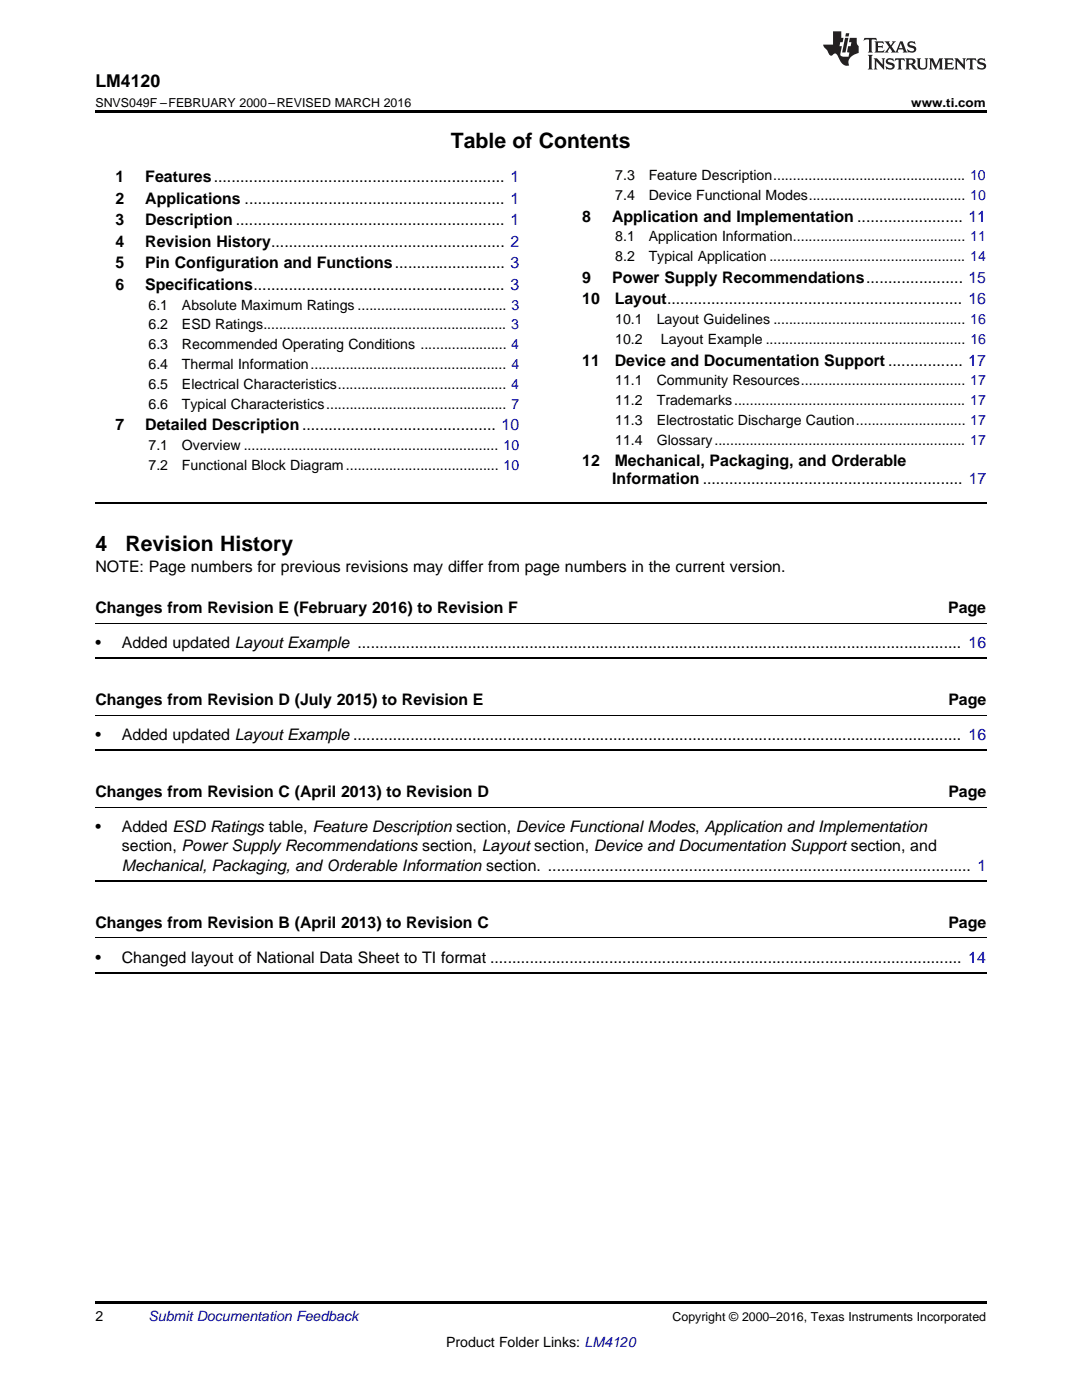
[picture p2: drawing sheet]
<svg xmlns="http://www.w3.org/2000/svg" width="216mm" height="279mm" viewBox="0 0 216 279" stroke-linecap="round" stroke-linejoin="round" font-family="sans-serif">
<defs><g id="words">
<g font-size="4.2">
<text x="90" y="29.6">Table of Contents</text>
<text x="19" y="109.9">4</text>
<text x="25" y="109.9">Revision History</text>
</g>
<text font-size="3.5" x="19" y="17.3">LM4120</text>
<g font-size="3.2">
<text x="23" y="36.3">1</text>
<text x="23" y="40.6">2</text>
<text x="29" y="36.3">Features.................................................................. 1</text>
<text x="29" y="40.6">Applications ........................................................... 1</text>
<text x="23" y="44.9">3</text>
<text x="29" y="44.9">Description ............................................................. 1</text>
<text x="116.2" y="44.2">8</text>
<text x="122.1" y="44.2">Application and Implementation ........................ 11</text>
<text x="23" y="49.2">4</text>
<text x="23" y="53.6">5</text>
<text x="29" y="49.2">Revision History..................................................... 2</text>
<text x="29" y="53.6">Pin Configuration and Functions......................... 3</text>
<text x="23" y="57.9">6</text>
<text x="29" y="57.9">Specifications......................................................... 3</text>
<text x="116.2" y="56.4">9</text>
<text x="122.1" y="56.4">Power Supply Recommendations...................... 15</text>
<text x="116.2" y="60.7">10</text>
<text x="122.7" y="60.7">Layout................................................................... 16</text>
<text x="116.2" y="73">11</text>
<text x="122.7" y="73">Device and Documentation Support ................. 17</text>
<text x="23" y="85.9">7</text>
<text x="29" y="85.9">Detailed Description............................................ 10</text>
<text x="116.2" y="93.1">12</text>
<text x="122.7" y="93.1">Mechanical, Packaging, and Orderable</text>
<text x="122.2" y="96.6">Information ........................................................... 17</text>
<text x="19" y="114.2">NOTE: Page numbers for previous revisions may differ from page numbers in the current version.</text>
<text x="19" y="122.3">Changes from Revision E (February 2016) to Revision F</text>
<text x="189.2" y="122.3">Page</text>
<text x="19" y="129.4">•</text>
<text x="24.3" y="129.4">Added updated Layout Example ......................................................................................................................................... 16</text>
<text x="19" y="140.7">Changes from Revision D (July 2015) to Revision E</text>
<text x="189.2" y="140.7">Page</text>
<text x="19" y="147.7">•</text>
<text x="24.3" y="147.7">Added updated Layout Example .......................................................................................................................................... 16</text>
<text x="19" y="159">Changes from Revision C (April 2013) to Revision D</text>
<text x="189.2" y="159">Page</text>
<text x="19" y="166.1">•</text>
<text x="24.3" y="166.1">Added ESD Ratings table, Feature Description section, Device Functional Modes, Application and Implementation</text>
<text x="24.3" y="169.9">section, Power Supply Recommendations section, Layout section, Device and Documentation Support section, and</text>
<text x="24.3" y="173.8">Mechanical, Packaging, and Orderable Information section. ................................................................................................ 1</text>
<text x="19" y="185.1">Changes from Revision B (April 2013) to Revision C</text>
<text x="189.2" y="185.1">Page</text>
<text x="19" y="192.2">•</text>
<text x="24.3" y="192.2">Changed layout of National Data Sheet to TI format ........................................................................................................... 14</text>
</g>
<g font-size="2.8">
<text x="122.8" y="36">7.3</text>
<text x="129.4" y="36">Feature Description................................................. 10</text>
<text x="122.8" y="39.9">7.4</text>
<text x="129.4" y="39.9">Device Functional Modes........................................ 10</text>
<text x="122.8" y="48.2">8.1</text>
<text x="122.8" y="52.1">8.2</text>
<text x="129.4" y="48.2">Application Information............................................ 11</text>
<text x="129.4" y="52.1">Typical Application .................................................. 14</text>
<text x="29.6" y="61.8">6.1</text>
<text x="29.6" y="65.8">6.2</text>
<text x="36.3" y="61.8">Absolute Maximum Ratings ...................................... 3</text>
<text x="36.3" y="65.8">ESD Ratings.............................................................. 3</text>
<text x="122.8" y="64.7">10.1</text>
<text x="131" y="64.7">Layout Guidelines ................................................. 16</text>
<text x="29.6" y="69.7">6.3</text>
<text x="36.3" y="69.7">Recommended Operating Conditions ...................... 4</text>
<text x="122.8" y="68.7">10.2</text>
<text x="131.9" y="68.7">Layout Example ................................................... 16</text>
<text x="29.6" y="73.7">6.4</text>
<text x="29.6" y="77.6">6.5</text>
<text x="36.3" y="73.7">Thermal Information.................................................. 4</text>
<text x="36.3" y="77.6">Electrical Characteristics........................................... 4</text>
<text x="122.8" y="76.9">11.1</text>
<text x="131" y="76.9">Community Resources.......................................... 17</text>
<text x="29.6" y="81.6">6.6</text>
<text x="36.3" y="81.6">Typical Characteristics.............................................. 7</text>
<text x="122.8" y="80.9">11.2</text>
<text x="131" y="80.9">Trademarks........................................................... 17</text>
<text x="29.6" y="89.8">7.1</text>
<text x="36.3" y="89.8">Overview ................................................................. 10</text>
<text x="122.8" y="84.8">11.3</text>
<text x="122.8" y="88.8">11.4</text>
<text x="131" y="84.8">Electrostatic Discharge Caution............................ 17</text>
<text x="131" y="88.8">Glossary................................................................ 17</text>
<text x="29.6" y="93.8">7.2</text>
<text x="36.3" y="93.8">Functional Block Diagram....................................... 10</text>
<text x="19" y="263.6">2</text>
<text x="89" y="268.9">Product Folder Links: LM4120</text>
</g>
<text font-size="2.8" fill="#0000c8" x="29.6" y="263.6">Submit Documentation Feedback</text>
<g font-size="2.5">
<text x="19" y="21.4">SNVS049F –FEBRUARY 2000–REVISED MARCH 2016</text>
<text x="181.8" y="21.4">www.ti.com</text>
<text x="134.2" y="263.6">Copyright © 2000–2016, Texas Instruments Incorporated</text>
</g>
</g></defs>
<path d="M19 22h177.8v.5h-177.8zM19 259.7h177.8v.5h-177.8z" fill="#000"/>
<path d="M19 100.3h177.8M19 131.3h177.8M19 149.6h177.8M19 175.8h177.8M19 194.1h177.8" fill="none" stroke="#000" stroke-width=".35"/>
<path d="M19 124.4h177.8M19 142.7h177.8M19 161.1h177.8M19 187.2h177.8" fill="none" stroke="#000" stroke-width=".2"/>
<g fill="#231f20">
<path d="M172.5 7.6l-.1 .5 .4-.2h.6v.1v2.1l-.2 .4h.9l-.2-.4v-2.1l.1-.1h.5l.5 .2-.2-.5zM174.5 8.3l.2 .3v1.5l-.2 .4h1.8l.2-.6a1.04 1.04 0 0 1-1.3 .2v-.7h.6l.3 .2v-.6l-.3 .2h-.6v-.6l.8-.1 .4 .3-.2-.5zM176.5 8.3l.9 1.1-.9 1.1h.8l-.2-.2 .4-.7 .5 .7-.2 .2h1.5l-.2-.2 .2-.4h.9l.1 .4-.2 .2h1l-.3-.3-.7-1.9h-.5l-.9 2-.8-1 .9-1h-.8l.1 .3-.4 .5-.3-.6 .1-.2zM179.7 8.6l.4 1h-.7zM181.3 8.4a.63 .63 0 0 0-.2 .7 .63 .63 0 0 0 .6 .4l.6 .2 .1 .2a.75 .75 0 0 1-.7 .4 .75 .75 0 0 1-.6-.5l.1 .7 .1-.1a1.11 1.11 0 0 0 1.5-.6 1.13 1.13 0 0 0-1.2-.8l-.1-.4a1.04 1.04 0 0 1 1.2 .2l-.2-.5-.2 .1-.4-.2zM173.2 10.9l.2 .4v2.2l-.2 .4h1l-.3-.4v-2.2l.3-.4zM174.3 11.6l.3 .4v1.5l-.3 .4h.8l-.2-.4v-1.3l1.5 1.7v-1.9l.2-.4h-.7l.2 .4v.9l-1.1-1.3zM177 11.8a.62 .62 0 0 0-.2 .7 .62 .62 0 0 0 .6 .4l.6 .1 .1 .3a.76 .76 0 0 1-.7 .3 .76 .76 0 0 1-.7-.4l.2 .7 .1-.1a1.11 1.11 0 0 0 1.5-.6 1.13 1.13 0 0 0-1.2-.8l-.1-.4a1.04 1.04 0 0 1 1.2 .2l-.2-.6-.2 .1-.5-.1zM178.7 11.6l-.2 .6a.61 .61 0 0 1 .8-.3v1.6l-.2 .4h.9l-.2-.4v-1.6a.63 .63 0 0 1 .7 .3l-.1-.6zM180.6 11.6l.3 .4v1.5l-.3 .4h1l-.2-.2-.1-.8 .6 .2a.76 .76 0 0 0 1.2 .7l-1-1a.58 .58 0 0 0 .6-.5 .58 .58 0 0 0-.5-.6zM181.4 11.9h.1a.45 .45 0 0 1 .5 .1 .45 .45 0 0 1 .1 .5l-.8 .2zM182.9 11.6l.2 .2a2.17 2.17 0 0 0 .3 1.9 .99 .99 0 0 0 1.6-.6v-1.1l.2-.4h-.7l.2 .2a1.92 1.92 0 0 1-.2 1.8 .6 .6 0 0 1-.9-.5v-1.1l.2-.4zM185.4 11.6l.2 .4v1.5l-.2 .4h.7l-.2-.4v-1.4l.8 1.8 .8-1.8v1.4l-.2 .4h.9l-.2-.4v-1.5l.2-.4h-.8l-.6 1.5-.6-1.5zM188.4 11.6l.2 .4v1.5l-.2 .4h1.8l.1-.6a1.04 1.04 0 0 1-1.2 .1v-.6h.5l.4 .2v-.6l-.4 .2h-.5v-.7h.8l.3 .3-.1-.6zM190.5 11.6l.2 .4v1.5l-.2 .4h.7l-.2-.4v-1.3l1.5 1.7v-1.9l.2-.4h-.7l.2 .4v.9l-1.1-1.3zM192.9 11.6l-.1 .6a.61 .61 0 0 1 .7-.3l.1 1.6-.3 .4h1l-.3-.4 .1-1.6a.63 .63 0 0 1 .7 .3l-.1-.6zM195.2 11.8a.62 .62 0 0 0-.2 .7 .62 .62 0 0 0 .6 .4l.6 .1 .1 .3a.76 .76 0 0 1-.7 .3 .76 .76 0 0 1-.6-.4l.1 .7 .1-.1a1.11 1.11 0 0 0 1.6-.6 1.13 1.13 0 0 0-1.3-.8l-.1-.4a1.04 1.04 0 0 1 1.2 .2l-.1-.6-.2 .1-.5-.1z"/>
<path d="M166.2 6.3v2.6h-1.9v.4l.8 .9a.91 .91 0 0 0 1 .8 .56 .56 0 0 1 .5-.3 .56 .56 0 0 1 .5 .3l.4 .8a1.53 1.53 0 0 0 1.9 1.2 1.54 1.54 0 0 1 1-2.1l.9-.3v-1.4a1.52 1.52 0 0 1-.4-1.6h-1.3l-.2 .8h.5l-.2 .8h-.5l-.1 1v.2l.4 .1-.2 .8a1.93 1.93 0 0 1-1.6-.3l.3-1.8h-.5l.2-.8h.4l.2-.8h-.4v-1.3zM168.6 7.6l-.6 2.9h.7l.6-2.9zM168.8 6.6l-.1 .7h.6l.2-.7z"/>
</g>
<use href="#words"/>
</svg>
